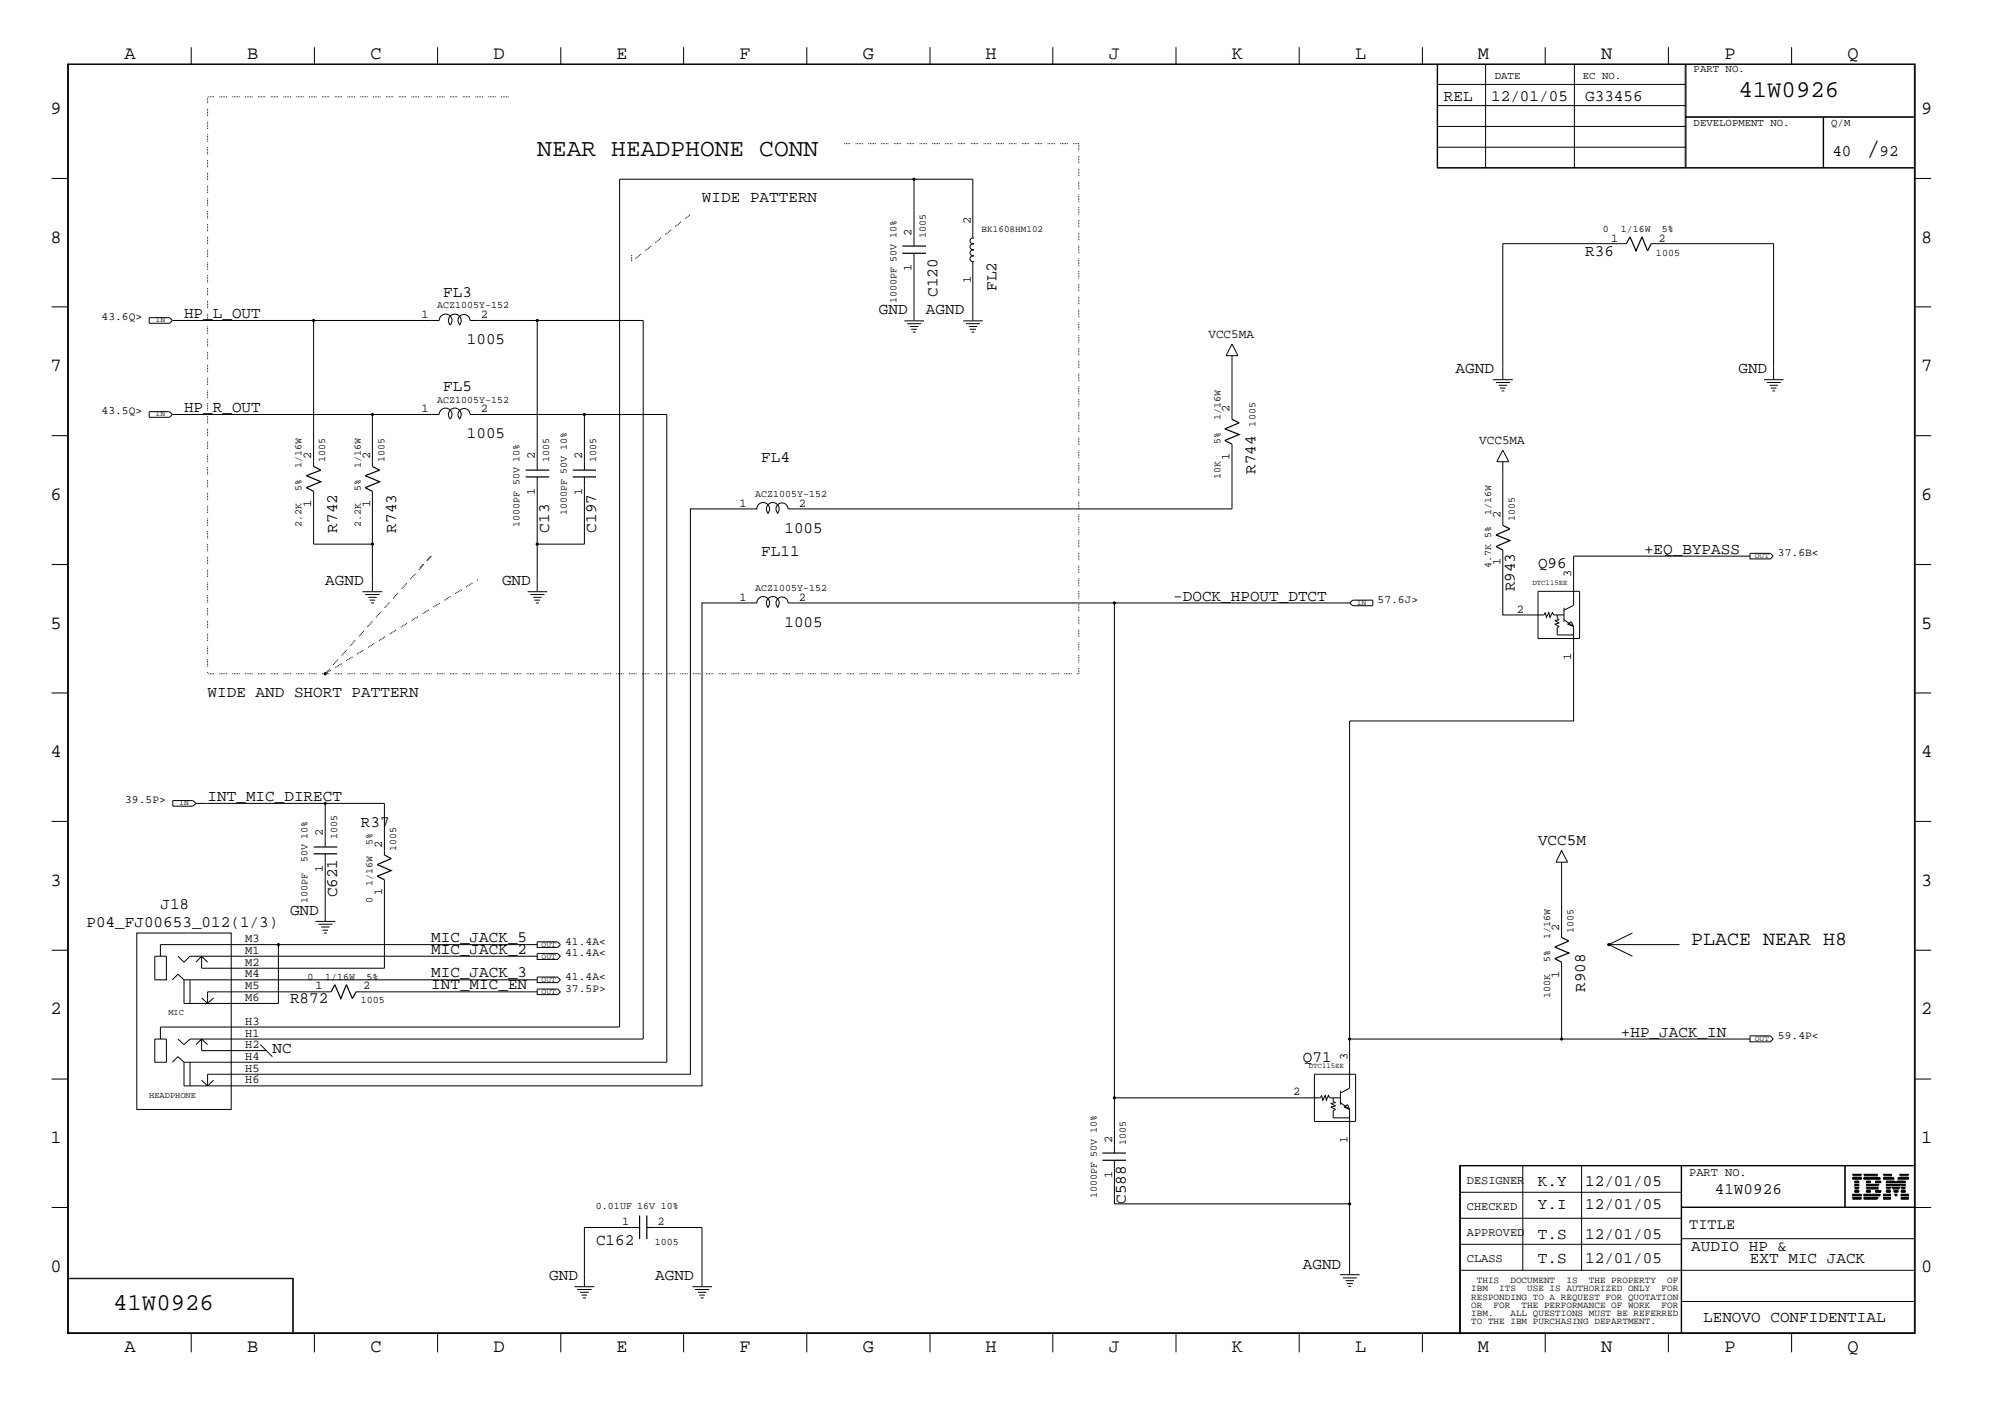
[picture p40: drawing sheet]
<svg xmlns="http://www.w3.org/2000/svg" width="423mm" height="300mm" viewBox="0 0 423 300" stroke-linecap="round" stroke-linejoin="round" font-family="sans-serif">
<defs><g id="words">
<g font-size="5.2">
<text x="113.7" y="32.9">NEAR HEADPHONE CONN</text>
<text x="395" y="32.9">/</text>
</g>
<g font-size="5.1">
<text x="368" y="20.5">41W0926</text>
<text x="24" y="277.2">41W0926</text>
</g>
<text font-size="4.2" x="358" y="199.9">PLACE NEAR H8</text>
<g font-size="4">
<text x="26.3" y="12.5">A</text>
<text x="52.3" y="12.5">B</text>
<text x="78.4" y="12.5">C</text>
<text x="104.5" y="12.5">D</text>
<text x="130.5" y="12.5">E</text>
<text x="156.5" y="12.5">F</text>
<text x="182.6" y="12.5">G</text>
<text x="208.6" y="12.5">H</text>
<text x="234.7" y="12.5">J</text>
<text x="260.8" y="12.5">K</text>
<text x="286.9" y="12.5">L</text>
<text x="312.8" y="12.5">M</text>
<text x="338.9" y="12.5">N</text>
<text x="365" y="12.5">P</text>
<text x="391.1" y="12.5">Q</text>
<text x="10.7" y="24.1">9</text>
<text x="406.7" y="24.1">9</text>
<text x="10.7" y="51.4">8</text>
<text x="406.7" y="51.4">8</text>
<text x="10.7" y="78.6">7</text>
<text x="406.7" y="78.6">7</text>
<text x="10.7" y="105.8">6</text>
<text x="406.7" y="105.8">6</text>
<text x="10.7" y="133.1">5</text>
<text x="406.7" y="133.1">5</text>
<text x="10.7" y="160.2">4</text>
<text x="406.7" y="160.2">4</text>
<text x="10.7" y="187.5">3</text>
<text x="406.7" y="187.5">3</text>
<text x="10.7" y="214.6">2</text>
<text x="406.7" y="214.6">2</text>
<text x="10.7" y="241.9">1</text>
<text x="406.7" y="241.9">1</text>
<text x="10.7" y="269.2">0</text>
<text x="406.7" y="269.2">0</text>
<text x="26.3" y="286.2">A</text>
<text x="52.3" y="286.2">B</text>
<text x="78.4" y="286.2">C</text>
<text x="104.5" y="286.2">D</text>
<text x="130.5" y="286.2">E</text>
<text x="156.5" y="286.2">F</text>
<text x="182.6" y="286.2">G</text>
<text x="208.6" y="286.2">H</text>
<text x="234.7" y="286.2">J</text>
<text x="260.8" y="286.2">K</text>
<text x="286.9" y="286.2">L</text>
<text x="312.8" y="286.2">M</text>
<text x="338.9" y="286.2">N</text>
<text x="365" y="286.2">P</text>
<text x="391.1" y="286.2">Q</text>
</g>
<g font-size="3.4">
<text x="305.6" y="21.4">REL</text>
<text x="315.6" y="21.4">12/01/05</text>
<text x="335.5" y="21.4">G33456</text>
<text x="387.9" y="32.9">40</text>
<text x="397.8" y="32.9">92</text>
<text x="148.6" y="42.8">WIDE PATTERN</text>
<text x="335.5" y="54.1">R36</text>
<text x="93.8" y="62.8">FL3</text>
<text x="198.5" y="62.8" transform="rotate(-90 198.5 62.8)">C120</text>
<text x="210.9" y="61.6" transform="rotate(-90 210.9 61.6)">FL2</text>
<text x="38.9" y="67.3">HP_L_OUT</text>
<text x="186" y="66.5">GND</text>
<text x="196" y="66.5">AGND</text>
<text x="98.8" y="72.8">1005</text>
<text x="93.8" y="82.7">FL5</text>
<text x="308.1" y="79">AGND</text>
<text x="368" y="79">GND</text>
<text x="38.9" y="87.2">HP_R_OUT</text>
<text x="98.8" y="92.7">1005</text>
<text x="161.1" y="97.7">FL4</text>
<text x="265.8" y="100.2" transform="rotate(-90 265.8 100.2)">R744</text>
<text x="71.4" y="112.7" transform="rotate(-90 71.4 112.7)">R742</text>
<text x="83.8" y="112.7" transform="rotate(-90 83.8 112.7)">R743</text>
<text x="116.2" y="112.7" transform="rotate(-90 116.2 112.7)">C13</text>
<text x="126.2" y="112.7" transform="rotate(-90 126.2 112.7)">C197</text>
<text x="166" y="112.7">1005</text>
<text x="161.1" y="117.7">FL11</text>
<text x="348" y="117.2">+EQ_BYPASS</text>
<text x="68.8" y="123.9">AGND</text>
<text x="106.3" y="123.9">GND</text>
<text x="320.6" y="125.1" transform="rotate(-90 320.6 125.1)">R943</text>
<text x="325.5" y="120.1">Q96</text>
<text x="248.3" y="127.1">-DOCK_HPOUT_DTCT</text>
<text x="166" y="132.6">1005</text>
<text x="43.9" y="147.6">WIDE AND SHORT PATTERN</text>
<text x="43.9" y="169.5">INT_MIC_DIRECT</text>
<text x="76.4" y="175">R37</text>
<text x="325.5" y="178.7">VCC5M</text>
<text x="71.4" y="189.9" transform="rotate(-90 71.4 189.9)">C621</text>
<text x="18.3" y="196.2">P04_FJ00653_012(1/3)</text>
<text x="34" y="192.4">J18</text>
<text x="61.4" y="193.6">GND</text>
<text x="91.3" y="201.9">MIC_JACK_2</text>
<text x="91.3" y="199.4">MIC_JACK_5</text>
<text x="91.3" y="206.8">MIC_JACK_3</text>
<text x="91.3" y="209.4">INT_MIC_EN</text>
<text x="335.5" y="209.9" transform="rotate(-90 335.5 209.9)">R908</text>
<text x="61.4" y="212.3">R872</text>
<text x="343.1" y="219.4">+HP_JACK_IN</text>
<text x="57.7" y="222.9">NC</text>
<text x="275.8" y="224.8">Q71</text>
<text x="325.5" y="251">K.Y</text>
<text x="335.5" y="251">12/01/05</text>
<text x="238.3" y="254.8" transform="rotate(-90 238.3 254.8)">C588</text>
<text x="325.5" y="255.9">Y.I</text>
<text x="335.5" y="255.9">12/01/05</text>
<text x="363" y="252.7">41W0926</text>
<text x="126.2" y="263.5">C162</text>
<text x="325.5" y="262.2">T.S</text>
<text x="335.5" y="262.2">12/01/05</text>
<text x="275.8" y="268.5">AGND</text>
<text x="325.5" y="267.2">T.S</text>
<text x="335.5" y="267.2">12/01/05</text>
<text x="358" y="264.7">AUDIO HP &amp;</text>
<text x="370.4" y="267.2">EXT MIC JACK</text>
<text x="116.2" y="270.9">GND</text>
<text x="138.7" y="270.9">AGND</text>
<text x="360.5" y="279.7">LENOVO CONFIDENTIAL</text>
</g>
<text font-size="3.2" x="357.5" y="260">TITLE</text>
<g font-size="2.7">
<text x="255.8" y="71.5">VCC5MA</text>
<text x="313.1" y="94">VCC5MA</text>
</g>
<g font-size="2.5">
<text x="205.5" y="47.3" transform="rotate(-90 205.5 47.3)">2</text>
<text x="193" y="49.9" transform="rotate(-90 193 49.9)">2</text>
<text x="341" y="51.1">1</text>
<text x="351" y="51.1">2</text>
<text x="193" y="57.4" transform="rotate(-90 193 57.4)">1</text>
<text x="205.5" y="59.9" transform="rotate(-90 205.5 59.9)">1</text>
<text x="89.2" y="67.3">1</text>
<text x="101.8" y="67.3">2</text>
<text x="89.2" y="87.2">1</text>
<text x="101.8" y="87.2">2</text>
<text x="260.3" y="87.2" transform="rotate(-90 260.3 87.2)">2</text>
<text x="65.9" y="97.2" transform="rotate(-90 65.9 97.2)">2</text>
<text x="78.3" y="97.2" transform="rotate(-90 78.3 97.2)">2</text>
<text x="113.2" y="97.2" transform="rotate(-90 113.2 97.2)">2</text>
<text x="123.2" y="97.2" transform="rotate(-90 123.2 97.2)">2</text>
<text x="260.3" y="97.3" transform="rotate(-90 260.3 97.3)">1</text>
<text x="65.9" y="107.2" transform="rotate(-90 65.9 107.2)">1</text>
<text x="78.3" y="107.2" transform="rotate(-90 78.3 107.2)">1</text>
<text x="113.2" y="104.7" transform="rotate(-90 113.2 104.7)">1</text>
<text x="123.2" y="104.7" transform="rotate(-90 123.2 104.7)">1</text>
<text x="156.5" y="107.2">1</text>
<text x="169.1" y="107.2">2</text>
<text x="317.6" y="109.6" transform="rotate(-90 317.6 109.6)">2</text>
<text x="317.6" y="119.6" transform="rotate(-90 317.6 119.6)">1</text>
<text x="332.6" y="122.2" transform="rotate(-90 332.6 122.2)">3</text>
<text x="156.5" y="127.1">1</text>
<text x="169.1" y="127.1">2</text>
<text x="321.1" y="129.6">2</text>
<text x="332.6" y="139.6" transform="rotate(-90 332.6 139.6)">1</text>
<text x="68.3" y="177" transform="rotate(-90 68.3 177)">2</text>
<text x="80.9" y="179.5" transform="rotate(-90 80.9 179.5)">2</text>
<text x="68.3" y="184.5" transform="rotate(-90 68.3 184.5)">1</text>
<text x="80.9" y="189.5" transform="rotate(-90 80.9 189.5)">1</text>
<text x="330" y="196.9" transform="rotate(-90 330 196.9)">2</text>
<text x="51.9" y="199.4">M3</text>
<text x="51.9" y="201.9">M1</text>
<text x="51.9" y="209.4">M5</text>
<text x="51.9" y="206.8">M4</text>
<text x="51.9" y="204.4">M2</text>
<text x="66.8" y="209.4">1</text>
<text x="76.9" y="209.4">2</text>
<text x="330" y="206.9" transform="rotate(-90 330 206.9)">1</text>
<text x="51.9" y="211.8">M6</text>
<text x="51.9" y="216.8">H3</text>
<text x="51.9" y="219.4">H1</text>
<text x="51.9" y="221.8">H2</text>
<text x="51.9" y="226.8">H5</text>
<text x="51.9" y="224.4">H4</text>
<text x="285.2" y="224.4" transform="rotate(-90 285.2 224.4)">3</text>
<text x="51.9" y="229.3">H6</text>
<text x="273.7" y="231.8">2</text>
<text x="235.4" y="241.8" transform="rotate(-90 235.4 241.8)">2</text>
<text x="285.2" y="241.8" transform="rotate(-90 285.2 241.8)">1</text>
<text x="235.4" y="249.3" transform="rotate(-90 235.4 249.3)">1</text>
<text x="310.5" y="250.6">DESIGNER</text>
<text x="357.5" y="248.8">PART NO.</text>
<text x="310.5" y="256.1">CHECKED</text>
<text x="131.7" y="259.2">1</text>
<text x="139.2" y="259.2">2</text>
<text x="310.5" y="261.5">APPROVED</text>
<text x="310.5" y="267">CLASS</text>
</g>
<g font-size="2.4">
<text x="21.5" y="67.8">43.6Q&gt;</text>
<text x="21.5" y="87.7">43.5Q&gt;</text>
<text x="376.3" y="117.7">37.6B&lt;</text>
<text x="291.6" y="127.6">57.6J&gt;</text>
<text x="26.5" y="170">39.5P&gt;</text>
<text x="119.6" y="202.4">41.4A&lt;</text>
<text x="119.6" y="199.9">41.4A&lt;</text>
<text x="119.6" y="207.3">41.4A&lt;</text>
<text x="119.6" y="209.9">37.5P&gt;</text>
<text x="376.3" y="219.9">59.4P&lt;</text>
</g>
<g font-size="2.3">
<text x="316.4" y="16.7">DATE</text>
<text x="335" y="16.7">EC NO.</text>
<text x="358.5" y="15.2">PART NO.</text>
<text x="358.5" y="26.6">DEVELOPMENT NO.</text>
<text x="387.6" y="26.6">Q/M</text>
</g>
<g font-size="2.1">
<text x="196" y="50.4" transform="rotate(-90 196 50.4)">1005</text>
<text x="339.3" y="49.1">0</text>
<text x="343.1" y="49.1">1/16W</text>
<text x="351.8" y="49.1">5%</text>
<text x="350.5" y="54.1">1005</text>
<text x="92.5" y="65.3">ACZ1005Y-152</text>
<text x="189.7" y="64.1" transform="rotate(-90 189.7 64.1)">1000PF 50V 10%</text>
<text x="92.5" y="85.3">ACZ1005Y-152</text>
<text x="258.3" y="89" transform="rotate(-90 258.3 89)">1/16W</text>
<text x="258.3" y="94" transform="rotate(-90 258.3 94)">5%</text>
<text x="265.8" y="90.3" transform="rotate(-90 265.8 90.3)">1005</text>
<text x="63.8" y="99" transform="rotate(-90 63.8 99)">1/16W</text>
<text x="68.8" y="97.7" transform="rotate(-90 68.8 97.7)">1005</text>
<text x="76.4" y="99" transform="rotate(-90 76.4 99)">1/16W</text>
<text x="81.4" y="97.7" transform="rotate(-90 81.4 97.7)">1005</text>
<text x="116.2" y="97.7" transform="rotate(-90 116.2 97.7)">1005</text>
<text x="126.2" y="97.7" transform="rotate(-90 126.2 97.7)">1005</text>
<text x="258.3" y="101.4" transform="rotate(-90 258.3 101.4)">10K</text>
<text x="63.8" y="104" transform="rotate(-90 63.8 104)">5%</text>
<text x="76.4" y="104" transform="rotate(-90 76.4 104)">5%</text>
<text x="159.9" y="105.2">ACZ1005Y-152</text>
<text x="63.8" y="111.4" transform="rotate(-90 63.8 111.4)">2.2K</text>
<text x="76.4" y="111.4" transform="rotate(-90 76.4 111.4)">2.2K</text>
<text x="110" y="111.4" transform="rotate(-90 110 111.4)">1000PF 50V 10%</text>
<text x="120" y="109" transform="rotate(-90 120 109)">1000PF 50V 10%</text>
<text x="315.6" y="109" transform="rotate(-90 315.6 109)">1/16W</text>
<text x="320.6" y="110.2" transform="rotate(-90 320.6 110.2)">1005</text>
<text x="159.9" y="125.1">ACZ1005Y-152</text>
<text x="315.6" y="120.1" transform="rotate(-90 315.6 120.1)">4.7K 5%</text>
<text x="71.4" y="177.5" transform="rotate(-90 71.4 177.5)">1005</text>
<text x="78.8" y="178.7" transform="rotate(-90 78.8 178.7)">5%</text>
<text x="65.1" y="182.5" transform="rotate(-90 65.1 182.5)">50V 10%</text>
<text x="83.8" y="180" transform="rotate(-90 83.8 180)">1005</text>
<text x="65.1" y="191.2" transform="rotate(-90 65.1 191.2)">100PF</text>
<text x="78.8" y="191.2" transform="rotate(-90 78.8 191.2)">0</text>
<text x="78.8" y="187.5" transform="rotate(-90 78.8 187.5)">1/16W</text>
<text x="333.1" y="197.4" transform="rotate(-90 333.1 197.4)">1005</text>
<text x="328.1" y="203.6" transform="rotate(-90 328.1 203.6)">5%</text>
<text x="328.1" y="198.6" transform="rotate(-90 328.1 198.6)">1/16W</text>
<text x="65.1" y="207.3">0</text>
<text x="68.8" y="207.3">1/16W</text>
<text x="77.6" y="207.3">5%</text>
<text x="76.4" y="212.3">1005</text>
<text x="328.1" y="211.2" transform="rotate(-90 328.1 211.2)">100K</text>
<text x="238.3" y="242.2" transform="rotate(-90 238.3 242.2)">1005</text>
<text x="126.2" y="255.9">0.01UF 16V 10%</text>
<text x="232.2" y="253.5" transform="rotate(-90 232.2 253.5)">1000PF 50V 10%</text>
<text x="138.6" y="263.5">1005</text>
</g>
<g font-size="2">
<text x="207.8" y="49.1">BK1608HM102</text>
<text x="311.4" y="273.2">IBM</text>
<text x="311.4" y="275">RESPONDING TO A REQUEST FOR QUOTATION</text>
<text x="312.6" y="271.4">THIS</text>
<text x="317.3" y="273.2">ITS</text>
<text x="319.7" y="271.4">DOCUMENT</text>
<text x="323.3" y="273.2">USE IS AUTHORIZED ONLY</text>
<text x="331.6" y="271.4">IS</text>
<text x="336.3" y="271.4">THE PROPERTY</text>
<text x="351.7" y="273.2">FOR</text>
<text x="352.9" y="271.4">OF</text>
<text x="311.4" y="276.7">OR</text>
<text x="311.4" y="278.6">IBM.</text>
<text x="311.4" y="280.2">TO THE IBM PURCHASING DEPARTMENT.</text>
<text x="316.1" y="276.7">FOR</text>
<text x="319.7" y="278.6">ALL QUESTIONS MUST BE REFERRED</text>
<text x="322.1" y="276.7">THE PERFORMANCE OF WORK</text>
<text x="351.7" y="276.7">FOR</text>
</g>
<g font-size="1.8">
<text x="35.6" y="214.9">MIC</text>
<text x="31.6" y="232.3">HEADPHONE</text>
</g>
<g font-size="1.7">
<text x="32.9" y="68.2">IN</text>
<text x="32.9" y="88.1">IN</text>
<text x="371.4" y="118.1">OUT</text>
<text x="287.2" y="128">IN</text>
<text x="37.9" y="170.3">IN</text>
<text x="114.6" y="200.3">OUT</text>
<text x="114.6" y="202.9">OUT</text>
<text x="114.6" y="207.9">OUT</text>
<text x="114.6" y="210.3">OUT</text>
<text x="371.4" y="220.3">OUT</text>
</g>
<g font-size="1.6">
<text x="324.4" y="123.9">DTC115EE</text>
<text x="277" y="226.1">DTC115EE</text>
</g>
</g></defs>
<g fill="none" stroke="#000" stroke-width=".25">
<path d="M191 53.6h5M191 52.1h5M344.3 51.6l.7-1.5 1.3 3 1.3-3 1.1 3 .8-1.5M66.4 98.7l1.5 .8-3 1.2 3 1.2-3 1.3 1.5 .8M78.8 98.7l1.5 .8-3 1.2 3 1.2-3 1.3 1.5 .8M111.3 99.5h4.9M121.2 99.5h5M260.8 88.7l1.5 .8-3.1 1.3 3.1 1.1-3.1 1.3 1.6 .8M111.3 100.9h4.9M121.2 100.9h5M318.1 111.2l1.5 .7-2.9 1.3 2.9 1.2-2.9 1.3 1.4 .7M66.4 179.2h5"/>
<path d="M66.4 180.7h5M81.4 180.9l1.4 .8-3 1.3 3 1.2-3 1.2 1.6 .8M330.5 198.4l1.6 .7-3 1.3 3 1.3-3 1.2 1.4 .7M70.1 209.9l.8-1.5 1.2 2.9 1.2-2.9 1.3 2.9 .8-1.4M135.4 257.2v5M136.9 257.2v5M233.3 245.5h5M233.3 244h5"/>
</g>
<g fill="none" stroke="#000" stroke-width=".21">
<path d="M14.3 13.5h391.1v268.7h-391.1zM14.5 13.6h390.7v268.4h-390.7zM40.5 10v3.5M66.5 10v3.5M92.6 10v3.5M118.7 10v3.5M144.7 10v3.5M170.8 10v3.5M196.9 10v3.5M222.8 10v3.5M248.9 10v3.5M275 10v3.5"/>
<path d="M301.1 10v3.5M304.2 13.5v22.1h101.2M304.2 17.9h52.5M304.3 13.5v22.1M314.5 13.5v22.1M327.1 10v3.5M333.2 13.5v22.1M353.1 10v3.5M356.7 13.5v22.1M356.9 13.5v22.1M379.2 10v3.5M10.9 37.8h3.4"/>
<path d="M193.5 37.9h-62.4v179.4h-97.1v2.6M304.2 35.5h101.2M304.2 26.8h52.5M304.2 22.4h52.5M304.3 31.2h52.4M356.7 24.8h48.7M356.7 24.7h48.7M385.9 24.8v10.8M386 24.8v10.8M405.4 37.8h3.4M193.5 53.6v14.2M205.9 50.4v-12.5h-12.4v14.2"/>
<path d="M205.9 55.4v12.4M206.1 54.2a.59 .59 0 0 0-.8 .6 .59 .59 0 0 0 .8 .5M206.1 53a.59 .59 0 0 0-.8 .5 .59 .59 0 0 0 .8 .6M206.1 51.7a.59 .59 0 0 0-.8 .5 .59 .59 0 0 0 .8 .6M206.1 50.4a.59 .59 0 0 0-.8 .6 .59 .59 0 0 0 .8 .5M344.3 51.6h-26.2v28.7M349.5 51.6h25.9v28.7M10.9 64.9h3.4M31.6 67.2h4.3l.6 .6-.6 .6h-4.3zM36.5 67.8h56.5a1.35 1.35 0 0 1 1.8-1.2 1.35 1.35 0 0 1 .5 2.2 1.36 1.36 0 0 1 0-1.9 1.36 1.36 0 0 1 1.9 0 1.36 1.36 0 0 1 0 1.9M66.4 67.8v30.9M97.4 68.8a1.27 1.27 0 0 1 .3-2.1 1.27 1.27 0 0 1 1.8 1.1h36.6v152.1h-95.9l-1.3 1.2-1.2-1.2"/>
<path d="M113.7 67.8v31.7M191.4 67.9h4.2M192 68.5h3M192.6 69.1h1.8M192.9 69.7h1.2M193.2 70.3h.6M203.9 67.9h4.1M204.5 68.5h2.9M205.1 69.1h1.7M205.3 69.7h1.3M205.7 70.3h.5M260.8 75.3v13.4"/>
<path d="M260.8 72.8l1.2 2.5h-2.5zM405.4 64.9h3.4M10.9 92.2h3.4M31.6 87.1h4.3l.6 .6-.6 .6h-4.3zM36.5 87.7h56.5a1.35 1.35 0 0 1 1.8-1.2 1.35 1.35 0 0 1 .5 2.2 1.36 1.36 0 0 1 0-1.9 1.36 1.36 0 0 1 1.9 0 1.36 1.36 0 0 1 0 1.9M78.8 87.7v11M97.4 88.7a1.27 1.27 0 0 1 .3-2.1 1.27 1.27 0 0 1 1.8 1.1h41.6v137.1h-102.2M123.7 87.7v11.8M260.8 94v13.7h-94a1.27 1.27 0 0 0-1.8-1.2 1.27 1.27 0 0 0-.3 2.2M316 80.3h4.2M316.7 80.9h2.9M317.2 81.5h1.8"/>
<path d="M317.5 82.1h1.2M317.8 82.7h.6M318.1 97.7v13.5M318.1 95.3l1.3 2.4h-2.6zM373.4 80.3h4.1M374 80.9h2.9M374.6 81.5h1.7M374.8 82.1h1.2M375.2 82.7h.6M405.4 92.2h3.4M10.9 119.5h3.4M66.4 104v11.1h12.4v-11.1"/>
<path d="M78.8 115.1v10M113.7 100.9v14.2M123.7 100.9v14.2h-10v10M160.2 107.7a1.35 1.35 0 0 1 1.9-1.3 1.35 1.35 0 0 1 .4 2.3M160.3 107.7h-14.2v119.6h-102.2v2.5M162.6 108.7a1.35 1.35 0 0 1 0-2 1.35 1.35 0 0 1 1.9 0 1.35 1.35 0 0 1 0 2M318.1 116.4v13.7h8.7l.3-.5 .2 1 .5-1 .3 1 .5-1 .2 .5h2.2M370.4 117.1h4.3l.6 .6-.6 .6h-4.3zM370.4 117.7h-37.3v10.4l-2.1 1M405.4 119.5h3.4M76.7 125.2h4.2M77.3 125.8h3"/>
<path d="M78 126.4h1.8M78.2 127h1.2M78.6 127.6h.6M111.7 125.2h4.1M112.3 125.8h2.9M112.9 126.4h1.7M113.1 127h1.2M113.5 127.6h.5M160.2 127.6a1.35 1.35 0 0 1 1.9-1.3 1.35 1.35 0 0 1 .4 2.3M160.3 127.6h-11.7v102.2h-109.7v-5M162.6 128.6a1.35 1.35 0 0 1 0-2 1.35 1.35 0 0 1 1.9 0 1.35 1.35 0 0 1 0 2M235.9 127.6v116.4"/>
<path d="M285.7 127.6h-118.9a1.27 1.27 0 0 0-1.8-1.2 1.27 1.27 0 0 0-.3 2.2M285.7 127.6l.6-.6h4.3v1.2h-4.3zM325.5 125.1h8.8v10h-8.8zM329.6 130.1v.8l.4 .2-.9 .2 .9 .5-.9 .3 .9 .5-.4 .2v1.6h3.5M331 128.6v3M331 131.1l2.1 1.5M331.8 132.1l.8-.5 .5 1zM333.1 132.6v20h-47.4v77.7l-2 1M10.9 146.6h3.4M405.4 146.6h3.4M10.9 173.8h3.4M36.6 169.4h4.2l.7 .6-.7 .6h-4.2z"/>
<path d="M41.5 170h39.9v10.9M68.8 170v9.2M405.4 173.8h3.4M29 197.4h19.9v37.4h-19.9zM58.9 199.9v12.4h-20v-5M66.8 195h4.2M67.4 195.6h3M68 196.2h1.8M68.2 196.9h1.2M68.6 197.4h.6M68.8 180.7v14.2M81.4 186.2v18.7h-38.7v-2.5"/>
<path d="M113.7 199.3h4.3l.6 .6-.6 .6h-4.3zM113.7 199.9h-79.7v2.5M330.5 180l1.3 2.5h-2.4zM330.5 182.5v15.9M340.5 199.9h15M340.5 199.9l5 2.5M345.5 197.4l-5 2.5M10.9 201.1h3.4M32.8 202.4h2.4v4.9h-2.4zM32.8 219.9h2.4v4.9h-2.4zM36.5 207.3l1.2-1.1 1.2 1.1M37.7 202.4l1.2 1.2 1.3-1.2h73.5"/>
<path d="M38.9 207.3h74.8M40.2 207.3v5M42.7 202.4l-1.2 1.2M42.7 202.4l1.2 1.2M42.7 219.9v2.4h13.7M42.7 211.2l1.2 1.1M42.7 219.9l1.2 1.2M42.7 219.9l-1.2 1.2M45.2 211.2l-1.3 1.1M70.1 209.9h-26.2v2.4M75.4 209.9h38.3M113.7 209.3h4.3l.6 .6-.6 .6h-4.3z"/>
<path d="M113.7 206.8h4.3l.6 .5-.6 .6h-4.3zM113.7 201.8h4.3l.6 .6-.6 .6h-4.3zM285.7 219.9h84.7M330.5 203.6v16.3M370.4 219.2h4.3l.6 .7-.6 .6h-4.3zM405.4 201.1h3.4M10.9 228.3h3.4M36.5 224.8l1.2-1.2 1.2 1.2M40.2 224.8v5M42.7 228.6l1.2 1.2M45.2 228.6l-1.3 1.2M55.1 221.1l2.6 2.5"/>
<path d="M235.9 232.3h43.6l.2-.5 .3 1 .5-1 .3 1 .4-1 .2 .5h2.3M278.2 227.3h8.7v10h-8.7zM282.2 232.3v.8l.5 .2-1 .2 1 .5-1 .3 1 .5-.5 .2v1.6h3.5M283.7 230.8v3M283.7 233.3l2 1.5M284.5 234.3l.7-.5 .5 1zM285.7 234.8v34.9M405.4 228.3h3.4M10.9 255.5h3.4M135.4 259.8h-11.7v12.4M136.9 259.8h11.7v12.4M235.9 245.5v9.3h49.8"/>
<path d="M308.9 246.7h96.5M308.9 257.8h47M308.9 252.3h47M309.1 246.6v35.4M322.3 246.6v22.2M334.8 246.6v22.2M355.9 246.6v35.4M355.9 255.4h49.5M355.9 255.5h52.9M390.5 246.6v8.9M390.6 246.6v8.9M392.2 253.7h1.8z"/>
<path d="M392.2 253.6h1.8zM392.2 253.4l1.8 .1zM392.2 253l1.8 .1zM392.2 252.8l1.8 .1zM392.2 252.7l1.8 .1zM392.2 249.4l1.8 .1zM392.2 249.3l1.8 .1zM392.2 249.2l1.8 .1zM392.2 248.8h1.8zM392.2 248.7h1.8zM392.2 248.5l1.8 .1zM392.6 252.3h.8z"/>
<path d="M392.6 252.1l.8 .1zM392.6 252l.8 .1zM392.6 251.6h.8zM392.6 251.5h.8zM392.6 251.3l.8 .1zM392.6 250.9l.8 .1zM392.6 250.8h.8zM392.6 250.6l.8 .1zM392.6 250.2l.8 .1zM392.6 250l.8 .1zM392.6 249.9h.8zM394.5 253.7h2.8z"/>
<path d="M394.5 253.6h2.9zM394.5 253.4l3 .1zM394.5 248.8h3zM394.5 248.7h2.9zM394.5 248.5l2.8 .1zM394.5 253l3.3 .1zM394.5 252.8l3.4 .1zM394.5 252.7l3.4 .1zM394.5 249.4l3.4 .1zM394.5 249.3l3.4 .1zM394.5 249.2l3.3 .1zM395.1 251.6h2.6z"/>
<path d="M395.1 251.5h2.5zM395.1 251.3l2.4 .1zM395.1 250.9l2.4 .1zM395.1 250.8h2.5zM395.1 250.6l2.6 .1zM395.1 252.3h.8zM395.1 252.1l.8 .1zM395.1 252l.8 .1zM395.1 250.2l.8 .1zM395.1 250l.8 .1zM395.1 249.9h.8zM397 252.3h1.1z"/>
<path d="M397 252.1l1.1 .1zM397 252l1.1 .1zM397 250.2l1.1 .1zM397 250l1.1 .1zM397 249.9h1.1zM398.7 253.7h1.4zM398.7 253.6h1.4zM398.7 253.4l1.4 .1zM398.7 253l1.4 .1zM398.7 252.8l1.4 .1zM398.7 252.7l1.4 .1zM398.7 249.4l2.2 .1z"/>
<path d="M398.7 249.3l2.1 .1zM398.7 249.2l2 .1zM398.7 248.8h1.8zM398.7 248.7h1.8zM398.7 248.5l1.7 .1zM399.3 252.3h.8zM399.3 252.1l.8 .1zM399.3 252l.8 .1zM399.3 251.6h.8zM399.3 251.5h.8zM399.3 251.3l.8 .1zM399.3 250.9l.8 .1z"/>
<path d="M399.3 250.8h.8zM399.3 250.6l.8 .1zM399.3 250.2l1.9 .1zM399.3 250l1.9 .1zM399.3 249.9h1.8zM400.3 250.6l2 .1zM400.4 250.9l1.8 .1zM400.4 250.8h1.8zM400.5 251.3l1.6 .1zM400.6 251.5h1.5zM400.6 251.6h1.4zM400.9 252.1l.8 .1z"/>
<path d="M400.9 252l.8 .1zM401 252.3h.7zM401.1 252.7l.4 .1zM401.2 252.8l.3 .1zM401.2 253l.2 .1zM401.4 250.2l1.9 .1zM401.5 250l1.8 .1zM401.5 249.9h1.8zM401.7 249.4l2.2 .1zM401.8 249.3l2.1 .1zM401.8 249.2l2.1 .1zM402.1 248.8h1.8z"/>
<path d="M402.1 248.7h1.8zM402.2 248.5l1.7 .1zM402.4 253.7h1.5zM402.4 253.6h1.5zM402.4 253.4l1.5 .1zM402.4 253l1.5 .1zM402.4 252.8l1.5 .1zM402.4 252.7l1.5 .1zM402.4 252.3h.9zM402.4 252.1l.9 .1zM402.4 252l.9 .1zM402.4 251.6h.9z"/>
<path d="M402.4 251.5h.9zM402.4 251.3l.9 .1zM402.4 250.9l.9 .1zM402.4 250.8h.9zM402.4 250.6l.9 .1zM405.4 246.6h-96.5v35.4M14.3 270.5h47.8v11.5M14.3 270.6h47.8M62 270.5v11.5M121.6 272.3h4.2M122.2 272.9h3M122.8 273.5h1.8"/>
<path d="M123.1 274.1h1.2M123.4 274.7h.6M146.6 272.3h4.1M147.2 272.9h2.9M147.7 273.5h1.8M148 274.1h1.2M148.3 274.7h.6M283.6 269.7h4.2M284.2 270.4h3M284.8 271h1.8M285.1 271.6h1.2M285.4 272.2h.6"/>
<path d="M308.9 268.8h96.5M308.9 263.3h47M355.9 275.4h49.5M355.9 262.1h49.5M40.5 282v4.2M66.5 282v4.2M92.6 282v4.2M118.7 282v4.2M144.7 282v4.2M170.8 282v4.2M196.9 282v4.2M222.8 282v4.2"/>
<path d="M248.9 282v4.2M275 282v4.2M301.1 282v4.2M327.1 282v4.2M353.1 282v4.2M379.2 282v4.2"/>
</g>
<path d="M133.7 55.4v-2.6M146.1 45.4l-12.4 10M91.3 117.7l-2.5 2.4M68.8 142.6l32.5-20M68.8 142.6l22.5-24.9" fill="none" stroke="#000" stroke-width=".25" stroke-dasharray=".2 .2 .2 .2 .2 .2 .2 .2 .2 1.2" stroke-dashoffset=".2" stroke-linecap="butt"/>
<path d="M43.9 20.5h64.8M43.9 20.5v122.1M178.6 30.4h49.7M43.9 142.6h184.4v-112.2" fill="none" stroke="#000" stroke-width=".21" stroke-dasharray=".2 .2 .2 .2 .2 .2 .2 .2 .2 1.2" stroke-dashoffset=".2" stroke-linecap="butt"/>
<g fill="#000">
<circle cx="193.5" cy="37.9" r=".34"/>
<circle cx="66.4" cy="67.8" r=".34"/>
<circle cx="113.7" cy="67.8" r=".34"/>
<circle cx="78.8" cy="87.7" r=".34"/>
<circle cx="123.7" cy="87.7" r=".34"/>
<circle cx="78.8" cy="115.1" r=".34"/>
<circle cx="113.7" cy="115.1" r=".34"/>
<circle cx="235.9" cy="127.6" r=".34"/>
<circle cx="68.8" cy="142.6" r=".34"/>
<circle cx="68.8" cy="170" r=".34"/>
<circle cx="58.9" cy="199.9" r=".34"/>
<circle cx="340.5" cy="199.9" r=".34"/>
<circle cx="285.7" cy="219.9" r=".34"/>
<circle cx="330.5" cy="219.9" r=".34"/>
<circle cx="235.9" cy="232.3" r=".34"/>
<circle cx="285.7" cy="254.8" r=".34"/>
</g>
<use href="#words"/>
</svg>
